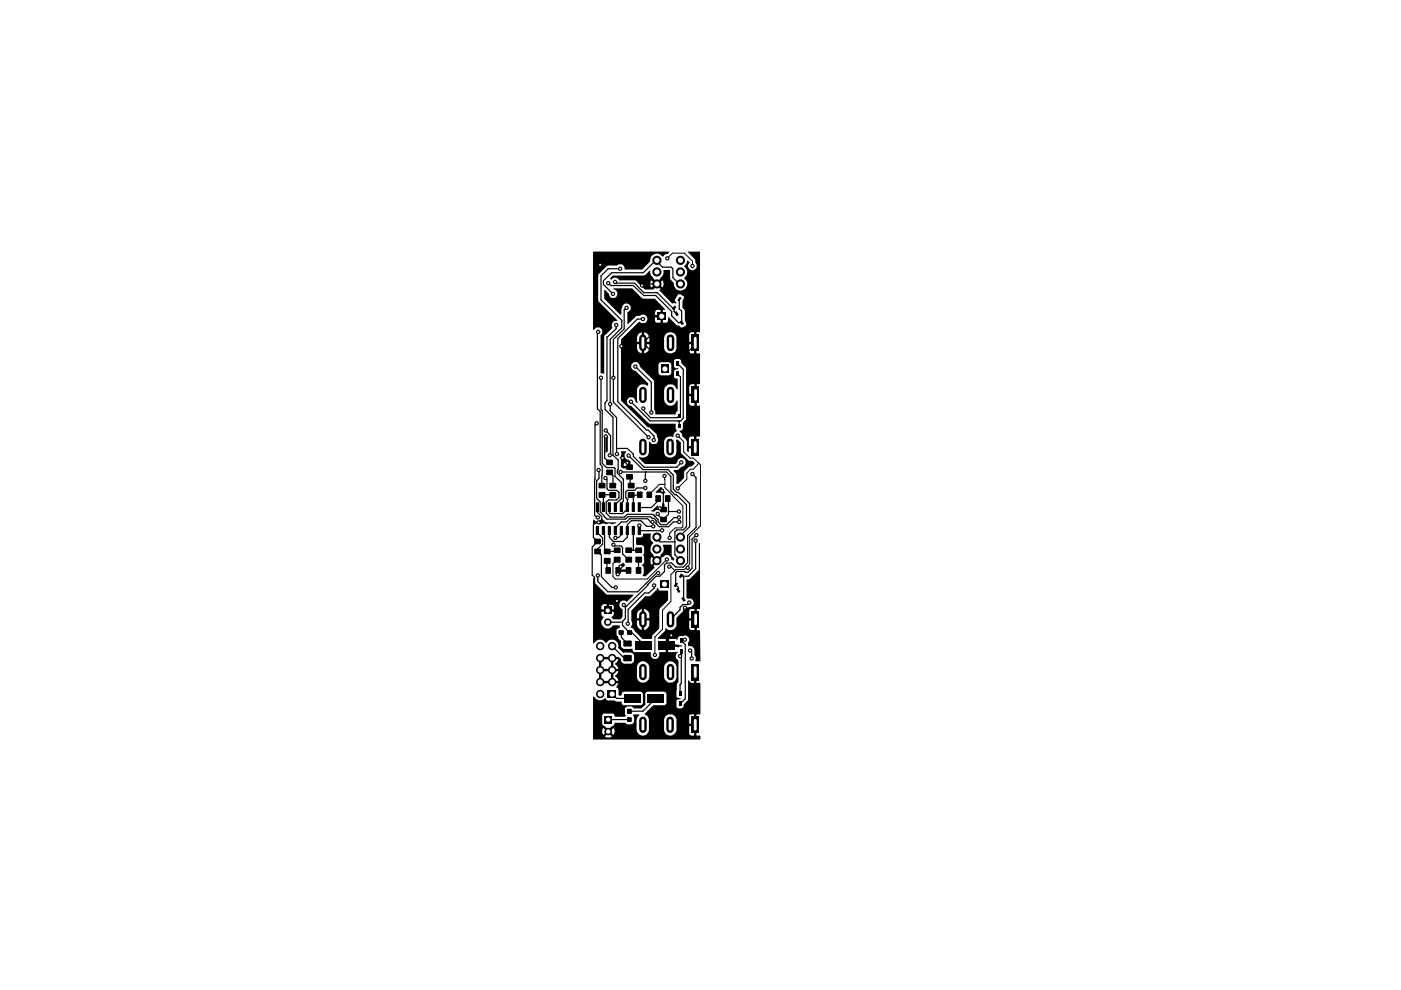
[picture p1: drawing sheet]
<svg xmlns="http://www.w3.org/2000/svg" width="297mm" height="210mm" viewBox="0 0 297 210" stroke-linecap="round" stroke-linejoin="round" font-family="sans-serif">
<g fill="#000">
<path d="M125.7 53.4l16.2-.1-.3 .5-.6 .1-.5 .5a1.48 1.48 0 0 0-1.7-.5 1.48 1.48 0 0 0-1 1.6l-1.7 1.7-3.7-.1a.97 .97 0 0 0-.6-1.1h-.6l-.3 .3-2.3 .1-1.8 1.9v5.5l4.1 4.1-.1 .1a.96 .96 0 0 0-1 .4 .96 .96 0 0 0 .1 1.1l-1.8 1.7v8h-.7l-.1-8.2 .4-.3v-.8l-.6-.5h-.6l-.5 .5-.3-.1zM129.9 58.4h6.8l1-1h.1l.2 .9 1.3 1.6 .7-1.1a1.16 1.16 0 0 0 .6-1.5h1.5v1.9l.8 .8a1.41 1.41 0 0 0 1.3 1.6 1.41 1.41 0 0 0 1.5-1.3 1.61 1.61 0 0 0-.7-1.4 1.53 1.53 0 0 0 0-2.5l.5-.5 .3-.7 .4 .4a.92 .92 0 0 0-.2 1.3 .92 .92 0 0 0 1.3 .2 .92 .92 0 0 0 .3-1.2l-.2-.2-.1-.8-1.5-1.6h2.6v17.1h-.7v4.5h.7v6.5h-.7v4.6h.7v6.5h-.7v2.5l-1.7 .1v.7l-.4-.2v-1.1l1.6 .1v-2.1h-.7l-.4 .3-.1 1.7h-.4l-.1-1.2-.9-.8v-.4l-.5-.6v-.2h.4l.3-.4v-1.2l.7-.7v-3.5h.6l.5 .5h.6v-2h-1.1v1.5h-.6v-2h1.7v-2l-.6-.1-.4 .3-.1 1.8h-.6v-5.5l-1.1-1v-.6l-.4-.3h-.7l-.4 .3v1.4l.4 .3h.5v.2h-.5l-.4 .3v1.4l.8 .3v2.2l-.3 .1v-.2a1.36 1.36 0 0 0-1.4-.9 1.36 1.36 0 0 0-1.2 1.2l.1 2.2a1.28 1.28 0 0 0 1.3 1.1 1.28 1.28 0 0 0 1.2-1.1l.3 .1v2.1l-.4 .4v.4h-4.4v-.6l-.2-.4v-6.1l-1.7-1.7h2.6l.4 .5h1.9l.4-.4v-2l-.2-.3h-2.2l-.3 .3v1.9h-2.6l-1.4-1.4-.1-.6-.5-.3h-.5l-.6 .5a.89 .89 0 0 0 .8 1.3l2.7 2.7v.5l-.4-.2a1.33 1.33 0 0 0-2 1v2.3l.2 .4-.2 .1-.3-.2a.95 .95 0 0 0-.6-1l-.8 .1a.89 .89 0 0 0-.4 1.1 .89 .89 0 0 0 .9 .6l3.9 3.8h5.5l.1 1.1 .2 .5-.7 .5v.7h-.3a1.23 1.23 0 0 0-1.7 .9l.1 2.7a1.31 1.31 0 0 0 1.4 .8 1.31 1.31 0 0 0 1.1-1.2l-.1-2.6h.4l.7 .6v2.1l.1 .4 1.3 1.2 .3 .2h.7l.4 .4v.3l-.6 .5-.6 .2-1 .9v1.3l-1.2 1.3h-.4v-1.9l-.6-1h1l.8-.7a.96 .96 0 0 0 .5-1.6l-.8-.3-.5 .4-.2 .5-.3 .4h-6.6l-1.2-1.3v-.2a1.42 1.42 0 0 0 2.1-.9l.1-2.4a.99 .99 0 0 0 1.1 .5 .99 .99 0 0 0 .7-1.1l-.2-.3-.1-.7-1.4-1.3-.5-.1-5.6-5.7v-11.2h3.3v.2a1.33 1.33 0 0 0 1.5 1 1.33 1.33 0 0 0 1.2-1.2h3.1v.1a1.39 1.39 0 0 0 2.4 .7h2.9l.3 .4h.8v-1.9h-1.1v1.5h-2.9l.2-.7v-1.4l3.8 .1v-2.1h-.7l-.3 .3-.1 1.7h-2.7v-.9a1.34 1.34 0 0 0-1.3-1.1 1.34 1.34 0 0 0-1.3 1.1v2.2h-3.1v-.7h-1.1v1.9h-.5v-1.9h-1.1v.7h-3.3v-1.3l6 .1-.1-1a1.45 1.45 0 0 0-1-1.1v2h-.5v-2l-.8 .5-.3 .6v.9h-3.3v-.4l3.8-3.8 .6 .3h.6l.3-.2 .2-.3h1.7l.2 .4h.9v-1.1h-1.1v.7h-1.7v-.2a.87 .87 0 0 0-.5-1h3.3v-1h-.9l-.2 .4v.6l-2.8-.1-.4 .3h-.7l-1.9 1.7v-2.6a.92 .92 0 0 0 .6-1.2l-.6-.5a1.03 1.03 0 0 0-1.3 1l-.1 1.2-.2 .1-3.4-3.4 .1-1.8a2.11 2.11 0 0 1 1.2 1.5l.2 .2h.7l.3-.2 .3-.5-.2-.8-.2-.2-.5-.1v-.3h4l2.3 2.2h2.6l2.2 2.3-.6 .1v2.7h.9l.2-.4 .1-.8 1.8 1.8h.4l.3 .3 .6 .1 .6-.3 .1-.4-.3-.7v-2.1l-.5-.6v-1.5l.3-.6-.1-.5-.6-.3h-.5l-.7 1.1 .3 .8h-.9l-2.7-2.7 .2-.3-.7-.8-.8 .9h-1.8l-1.2-1.2h2.3l.3 .8 .8-.8h.7l.9 .7a1.12 1.12 0 0 0 0-1.5l-.9 .8h-.7l-.8-.8-.3 .8h-2.3l-.8-.8h-3.5l-.1-.3a.9 .9 0 0 0-1.3 0l-.1 .2-.3-.1zM139.4 66.2h1.7v1.7h-1.7zM140.1 77.3h1.7v1.8h-1.7zM143 66.2l.4-.2 .5 .8-.5 .3zM143 64.8l.4 .2-.5 .8-.4-.3zM143.4 76.6h.5v1h-.5zM143.4 78.8h.5v1h-.5zM144.1 68.2l.4-.3 .5 .8-.5 .2zM144.1 62.9l.4 .3-.5 .7-.4-.2zM146.6 71h1.7v3.4h-1.7zM128.4 92.3l.5 .3v3.1l-.4 .3h-.1z"/>
<path d="M128.8 97.7h.9v.7h-.9zM131.7 95.7l1.1 .1a.93 .93 0 0 0-.4 1 .93 .93 0 0 0 .9 .7l.4 .4v1.3l-1.6 .1-.4-.2v-.3h1.5v-.8l-.9 .2-.1 .6h-.5v-1.6l-.2-.1 .2-.7zM133 98.7h.9v.7h-.9zM143.8 87.7h.5v.9h-.5zM143.8 89.9h.5v.9h-.5zM146.6 93h1.6v3.5h-1.6zM146.6 82h1.7v3.5h-1.7zM126.2 116.6h1v.7h-1zM126.2 114.5h1v.6h-1zM126.5 111.7h.3v1.6h-.3zM126.5 106.7h.3v1.7h-.3zM127.2 104.6h.9v.7h-.9z"/>
<path d="M127.2 102.6h.9v.7h-.9zM125.8 110.2a1.17 1.17 0 0 0 1.5 .4l.5-.5 .7 .6 2.1 .1v.2l-.7 .2-.4-.2h-.6l-.3 .2-.3-.2h-.7l-.3 .2-.3-.2h-.7l-.5 .3zM127.8 111.7h.3v1.6h-.3zM127.8 106.7h.3v1.7h-.3zM128.3 116.6h.9v.7h-.9zM128.3 118.5h.9v.8h-.9zM128.8 99.8h.9v.7h-.9zM129 111.7h.4v1.6h-.4zM129 106.7h.4v1.7h-.4zM129.5 102.6h.9v.7h-.9zM129.5 104.6h.9v.7h-.9zM130.3 111.7h.3v1.6h-.3z"/>
<path d="M130.3 106.7h.3v1.7h-.3zM130.4 116.3h.9v.7h-.9zM130.4 118.3h.9v.7h-.9zM131.6 111.7h.3v1.6h-.3zM131.6 106.7h.3v1.7h-.3zM132 119.3l.5 .3-.3 .6-.5-.5zM132.8 116.3h1v.7h-1zM132.8 118.3h1v.7h-1zM132.8 111.7h.4v1.6h-.4zM132.8 106.7h.4v1.7h-.4zM133 100.8h.9v.6h-.9zM133.3 102.6h1v.7h-1z"/>
<path d="M133.3 104.6h1v.7h-1zM134.1 111.7h.4v1.6h-.4zM134.1 106.7h.4v1.7h-.4zM135 118.3h.9v.7h-.9zM135 116.3h.9v.7h-.9zM135.3 104.5h.7v.8h-.7zM135.4 111.7h.3v1.6h-.3zM135.4 106.7h.3v1.7h-.3zM137.3 104.5h.7v.8h-.7zM135 113.9h1.1l.3-.8h1.6l-.1 .5a1.36 1.36 0 0 0 .6 1.5v.1a1.38 1.38 0 0 0 0 2.3v.3l.8 .7 .8-.7-.1-.2 .2-.1a1.63 1.63 0 0 0 .3-1.8v-.2l1.9 .1v2.3l.5 .5-.1 .5-.4-.2a.98 .98 0 0 0-.7-1 .98 .98 0 0 0-1.1 .4h-.1l-1.2 1.1-.8 .9 .3 .3-1.9 1.8-.7-.1 .3-.5v-1.3l-.4-.6 .5-.3v-.5h1.3l.2 .8 .8-.8-.7-.8-.3 .8h-1.3v-.9l-.3-.3 .3-.4v-1.3l-.5-.4h-1.1zM139.2 105.2h.7v1h-.7zM140.2 107.7h.9v.7h-.9z"/>
<path d="M140.2 109.8h.9v.7h-.9zM139 104.3l1-1h.3l.1 .4 .7 .7-.1 .1a.54 .54 0 0 1-1 0h-.9zM138.1 108.2h.2l1.1-1 .1 .1-.1 .5h1v-1l.2-.2 .3 .2v1.5l-1.7-.2-.4 .4h-.6zM141.2 105.2h.7v1h-.7zM125.8 122.5l.3 .2 .1 1 2.4 2.4 5.7 .1-1.4 1.4-.4-.3h-.6a.99 .99 0 0 0-.6 1 .99 .99 0 0 0 .7 .9v1.6l-.5 .5h-1.5l-.4-.5 .5-.4v-.7h-2.6v.7l.5 .4a1.36 1.36 0 0 0-.2 2 1.36 1.36 0 0 0 1.9 .1l.3-.3 1.4 .1 .1 .3-.8 .5v1.1l.4 .4v.5l.6 .4v1.1l.2 .4 .3 .2 1.8-.1 .4 .8h3.5a1.56 1.56 0 0 0 .7 1.4l.8-.1a1.15 1.15 0 0 0 .4-1.3h1.3v-2.8l-1.7-.1 1.5-1.5 .2-.7a1.41 1.41 0 0 0 2.1-.1h2.9l.5 .5h.6v-2h-1.1v1.5h-2.9l.2-.3v-1.7h3.8v-2h-.8l-.3 .4v1.6h-2.7l1.4-1.5 .1-.7 .1-.1 1-.1a.92 .92 0 0 0 1.1-.7 .92 .92 0 0 0-.6-1.1h-.8l-.2-.2v-3.8l.9-.2 1.8-1.9v-5.6l.2-.1v14h-.7v4.5h.7l.1 6.5h-1.1a.85 .85 0 0 0-.2-1.2v-1.2l-.1-.4a1.19 1.19 0 0 0-1.2-.3l-.1-.7a.87 .87 0 0 0 .2-1.1 .87 .87 0 0 0-1-.4l-1.1 .2-.3 .6-.3-.1h-1.7v1.2h2.2l.8 .2-.1 .2-.7 .1h-2.2v1.1l2.1-.1-.1 .2a.95 .95 0 0 0 .2 1.6v4.5l-.3 .4-.1 2.8 .4 .3h.5l.1 .2-.6 .1-.4 .2 .1 1.5 .3 .2h.7l.3-.2 .1-.6 1-1.1v-4h.2l.4 .5h.7v-2.6h.5v2.6l.8 .1v6.4l-.1 .2h-.7v4.5h.8l-.1 .8-22.7-.1v-.5h2.7l.4 .2 .9-.2-.8-.8-.6 .8h-2.6v-1.1h2l.1 .7 .8-.7h.8l.6 .7 .3-.5v-.4l-.3-.6-.6 .8h-.8l-.7-.8-.2 .8h-2v-1.7h2l.1 .3 .5 .2 .6 .8 .8-.8 .5-.2 .1-.5h2.3l.5 .4h.8l.4-.3 .2-.3v-.9l-.3-.4 .1-.2h1.3l-.5 .6-.1 .6v2a1.31 1.31 0 0 0 1.3 1.3 1.31 1.31 0 0 0 1.3-1.3h3.2v.2a1.29 1.29 0 0 0 .9 1 1.29 1.29 0 0 0 1.4-.5h3v.3l.4 .3h.7v-2.1h-1.1v1.5h-3l.3-.5v-1.5h3.8v-1.9l-1 .1-.1 1.8h-2.7v-.9l-.1-.4a1.66 1.66 0 0 0-1.7-.6l-.5 .4-.3 .6v2.2h-3.2v-2.2l-.3-.6-.6-.5 1.8-1.9 2.6-.1 .2-.3v-2l-.4-.5h-3.7l-.4 .4 .1 2.3-.8 .9h-1.7l-.5-.4h-.9l-.5 .4v1.3l.2 .1-.2 .4h-2.1l-.4-.7h-2.1l-.2 .3v1.8h-2v-5.6l.3-.1a1.45 1.45 0 0 0 2.4 .3l.4 .5h1.5l.3 .3h1.1l.1 .5 .4 .2 3.9-.1 .2-.3v-2l-.2-.4-3.9-.1-.3 .2-.2 .7h-.5l-.1-1.3-.1-.3-.4-.2 .5-.6v-.2l-4.1-.1v-.5l4.1 .1-.1-.5-.4-.4h4.4a1.27 1.27 0 0 0 2 1.1l.5-.5 .2-.6h3.1l.2 .6a1.5 1.5 0 0 0 1.7 .5l.5-.3 .2-.5-.1-2.7a1.3 1.3 0 0 0-1.3-.9 1.3 1.3 0 0 0-1.2 1.1v2.2h-3.1l-.1-2.3a1.3 1.3 0 0 0-1.3-1 1.3 1.3 0 0 0-1.3 1v2.3h-4.4l-.2-.2 .7-.7v-.3h-1.1v2h-.5v-2h-2v2h-.5v-2.6l4.1 .1-.1-.4-.6-.6 .7-.8v-.2h-1.1v1.9h-.5v-1.9h-2v1.9h-.5v-2.4h4.1l.6 .4v.4l.2 .4 .3 .2h1.7l.5-.4 .1-1.3-.5-.6h-1.8l-1.1-1a1.37 1.37 0 0 0-1-1.8 1.69 1.69 0 0 0-1.7 .7 1.42 1.42 0 0 0-2.3-.2l-.1 .3-.3-.1v-7.1h4.4v-.7l-.4-.4h-.6v1.1h-.5v-1.1h-.7l-.4 .4v.7h-1.8zM128 128.6h1.6v1.6h-1.6zM128.6 120.5h.7v.9h-.7zM130.7 120.5h.7v.9h-.7zM131.4 133.9h.6v.5h-.6zM130.8 120.7h2.7v.5h-2.6zM132.4 139.1h1.3v.9h-1.3zM132.4 136.1h1.3v.7h-1.3z"/>
<path d="M132.9 120.5h.7v.9h-.7zM133.2 133.9h.6v.5h-.6zM134.6 136h3.6v1.8h-3.6zM135 120.5h.7v.9h-.7zM136.8 126.4h1l.3-.2 1.1-1.1 .1-.4 .1-.1 .5 .6 1.7 .1v2l-1.7 1.7-.1 .3v4l-1.4 1.2-.1 .4v.6h-2.1l-1.7-1.7a.86 .86 0 0 0-.8-.8l.3-.7h1v.2a1.44 1.44 0 0 0 1.1 1.1h.5a1.38 1.38 0 0 0 1.1-1.1v-.9h-1.1v1.9h-.5v-1.9h-1.1v.7h-1l-.1-.6v-.6h3.8a1.6 1.6 0 0 0-.9-2h-.2v2h-.5v-2a1.17 1.17 0 0 0-1.1 1v1h-1.1v-1.6zM139.6 136h3.6v1.8h-3.6zM140 123h1.8v1.7h-1.8zM143.3 123.5l.5 .2-.5 .8-.5-.2zM143.3 124.9l.5-.3 .5 .9-.5 .2zM144.2 135.4h.5v.9h-.5zM144.2 137.6h.5v.9h-.5zM144.4 121.6l.5 .2-.5 .8-.5-.3z"/>
<path d="M144.4 126.8l.5-.2 .5 .7-.5 .3zM146.6 129.6h1.7v3.5h-1.7zM128.2 151.8h1.6v1.6h-1.6zM128.9 146.3h1.7v1.7h-1.7zM132.3 147.2h3.5v1.8h-3.5zM133.2 150.5h.5v.6h-.5zM133.2 152.3h.5v.5h-.5zM137.3 147.2h3.5v1.8h-3.5zM143.9 146.6h.5v.9h-.5zM143.9 148.8h.5v.9h-.5zM146.6 140.7h1.7v3.6h-1.7zM146.6 152h1.6v3.4h-1.6z"/>
<circle cx="127.3" cy="56.1" r=".47"/>
<circle cx="130.4" cy="59.8" r=".47"/>
<circle cx="131.5" cy="57" r=".47"/>
<circle cx="139.3" cy="57.7" r=".97"/>
<circle cx="139.3" cy="55.2" r=".97"/>
<circle cx="141.5" cy="54.8" r=".47"/>
<circle cx="144.3" cy="57.7" r=".97"/>
<circle cx="144.3" cy="55.2" r=".97"/>
<circle cx="146.8" cy="56.4" r=".47"/>
<circle cx="126.8" cy="70.4" r=".47"/>
<circle cx="128.9" cy="60" r=".47"/>
<circle cx="130" cy="62.3" r=".47"/>
<circle cx="130.6" cy="68.9" r=".47"/>
<circle cx="131.7" cy="73.4" r=".47"/>
<circle cx="132.8" cy="65.3" r=".47"/>
<circle cx="134.7" cy="77.7" r=".47"/>
<circle cx="136.1" cy="60.5" r=".47"/>
<circle cx="136.3" cy="67.6" r=".47"/>
<circle cx="139.3" cy="60.2" r=".97"/>
<circle cx="144.3" cy="60.2" r=".97"/>
<circle cx="126.5" cy="89.7" r=".47"/>
<circle cx="126.9" cy="99.7" r=".47"/>
<circle cx="127.4" cy="80.1" r=".47"/>
<circle cx="128.4" cy="92.5" r=".47"/>
<circle cx="128.4" cy="91.3" r=".47"/>
<circle cx="129.3" cy="96.5" r=".47"/>
<circle cx="129.4" cy="85.7" r=".47"/>
<circle cx="130" cy="80.1" r=".47"/>
<circle cx="130.8" cy="96.3" r=".47"/>
<circle cx="132" cy="97.1" r=".47"/>
<circle cx="133.3" cy="96.6" r=".47"/>
<circle cx="133.8" cy="85.2" r=".47"/>
<circle cx="136.4" cy="86.6" r=".47"/>
<circle cx="137.5" cy="92.7" r=".47"/>
<circle cx="138.1" cy="87.5" r=".47"/>
<circle cx="138.6" cy="93.3" r=".47"/>
<circle cx="143.7" cy="92.4" r=".47"/>
<circle cx="144.4" cy="98" r=".47"/>
<circle cx="126.7" cy="109.7" r=".47"/>
<circle cx="126.9" cy="110.7" r=".47"/>
<circle cx="128.4" cy="101.3" r=".47"/>
<circle cx="130" cy="115.5" r=".47"/>
<circle cx="130.5" cy="114" r=".47"/>
<circle cx="131.6" cy="100.1" r=".47"/>
<circle cx="135.6" cy="111.4" r=".47"/>
<circle cx="136.8" cy="103.5" r=".47"/>
<circle cx="136.8" cy="101.9" r=".47"/>
<circle cx="138.3" cy="110.7" r=".47"/>
<circle cx="138.5" cy="111.6" r=".47"/>
<circle cx="139.3" cy="116.4" r=".97"/>
<circle cx="139.3" cy="118.9" r=".97"/>
<circle cx="139.3" cy="113.9" r=".97"/>
<circle cx="139.4" cy="109" r=".47"/>
<circle cx="139.9" cy="107.8" r=".47"/>
<circle cx="140.4" cy="112.4" r=".47"/>
<circle cx="140.4" cy="104.1" r=".47"/>
<circle cx="140.9" cy="100.9" r=".47"/>
<circle cx="141.4" cy="118.6" r=".47"/>
<circle cx="142" cy="114" r=".47"/>
<circle cx="143.7" cy="103.5" r=".47"/>
<circle cx="143.9" cy="108.5" r=".47"/>
<circle cx="143.9" cy="109.7" r=".47"/>
<circle cx="144" cy="110.7" r=".47"/>
<circle cx="144.3" cy="116.4" r=".97"/>
<circle cx="144.3" cy="118.9" r=".97"/>
<circle cx="144.3" cy="113.9" r=".97"/>
<circle cx="146.8" cy="100.5" r=".47"/>
<circle cx="147.5" cy="114.6" r=".47"/>
<circle cx="147.7" cy="113.5" r=".47"/>
<circle cx="126.7" cy="122" r=".47"/>
<circle cx="127.3" cy="137" r=".89"/>
<circle cx="127.3" cy="139.5" r=".89"/>
<circle cx="128.9" cy="131.9" r=".8"/>
<circle cx="129.8" cy="137" r=".89"/>
<circle cx="129.8" cy="139.5" r=".89"/>
<circle cx="130.6" cy="124.5" r=".47"/>
<circle cx="130.8" cy="127.4" r=".47"/>
<circle cx="131" cy="121.8" r=".47"/>
<circle cx="131.6" cy="120.1" r=".47"/>
<circle cx="132.2" cy="128.3" r=".47"/>
<circle cx="133.1" cy="132.2" r=".47"/>
<circle cx="138.7" cy="124.1" r=".47"/>
<circle cx="138.9" cy="138.9" r=".47"/>
<circle cx="139.5" cy="121.5" r=".47"/>
<circle cx="141.9" cy="120.1" r=".47"/>
<circle cx="142.3" cy="134.7" r=".47"/>
<circle cx="144.2" cy="139.1" r=".47"/>
<circle cx="145.2" cy="128.9" r=".47"/>
<circle cx="145.2" cy="135.6" r=".47"/>
<circle cx="145.8" cy="120.4" r=".47"/>
<circle cx="146.1" cy="127.8" r=".47"/>
<circle cx="146.3" cy="137.9" r=".47"/>
<circle cx="146.6" cy="139.6" r=".47"/>
<circle cx="127.3" cy="144.6" r=".89"/>
<circle cx="127.3" cy="142.1" r=".89"/>
<circle cx="127.3" cy="147.2" r=".89"/>
<circle cx="128.9" cy="155.1" r=".8"/>
<circle cx="129.8" cy="142.1" r=".89"/>
<circle cx="129.8" cy="144.6" r=".89"/>
</g>
<g fill="none" stroke="#000" stroke-width=".25">
<path d="M130.4 59.8l.3 .2h3.8l2 2.1h2.9l3.2 3.2h.3v.7l.5 .5M131.5 57h-2.6l-1.5 1.5v5.1l4.4 4.3v1.6l-2.4 2.5v15.1l1.3 1.5 .1 7.7M126.8 70.4h-.1v16.3l.6 .5v11.2l.4 .5-.1 4.1M128.9 60l.6 .5h4.8l2.2 2.2h2.5l3.4 3.3v1l1.4 1.4h.7v-2.4l-.5-.5v-2.1M130.6 68.9v.8l-1.9 1.8v13.4l-.4 .5v1.4l1.7 1.7v8l1.1 1v2.1l-.2 .1v.6l1.3 1.3v4.7l-.5 .4v.8M132.8 65.3l-.5 .4v4.1l-2.3 2.2v13.3l7.5 7.4M134.7 77.7l3.4 3.3v6.5M136.3 67.6h-1.2l-4.1 4.2v13.4l6.1 6h.3l1.3 1.3-.1 .8M139 60.2h-2.4l-.5 .3M140.3 67.1v1.6l-4 4M143.7 79.3l.6 .6v7.9l-.3 .3-.4 .5h-5.7l-1.5-1.6v-.4M143.7 77.1l1.2 1.2v10.3l-.5 .6h-6.6l-4-4"/>
<path d="M144 60.2l-1.3-1.4v-1.8l-.4-.4h-1.8l-1.5-1.4-2.6 2.6h-6.7l-1.8 1.7v.8l2.1 2M147.2 72.7v.5l-2.3 2.3h-5.8l-2.7-2.8h-3.9l-.8 .7M126.5 89.7l-.3 .4-.1 19.1 .6 .5M126.9 99.7l.1 1.7-.5 .5v3.8l.8 .7v2.1l1.4 1.6h3.9l.6-.5h4.7l.4 .3h.4l.4 .4-.1 .6 .8 .8h1.9l1-1h1.3M127.4 80.1v6.7l.3 .2v11.2l.9 .9h1.6l.2 .2v1.7l1.3 1.3v3.4l-1.2 1.2v.6M128.4 92.5l-.2 .3v4.3l1 .9M128.4 91.3l1.1 1.1v3.9l-.2 .2M129.2 98h.1M130.7 95.1h2.3l1.3 1.2v.5l2.3 2.3h6.9l.9-1.1M132 97.1v.4l1.5 1.5M133.3 96.6l3 3h5.3l1.1 1.1v3l.7 .7h.4l2.4 2.4v4.9l-2.3 2.2M143.8 89.2l.2 .2v.9"/>
<path d="M126.7 114.8h.1M126.7 107.5v1.1l.9 1v.6l-.7 .5h-.7l-.4 .5v2.8l.9 .8M126.7 114.8l-1.1 1.2v5.9l.5 .5v2.7l2.8 3M126.7 112.5v.4l1.1 1.1v1.4l-1.1 1v.5l.8 .8v4.6l2.2 2.2h.9M127.6 104.9h2.4M127.9 112.5l.3 .3v3.5l.5 .6h1.3l.3-.2h.5M128.2 105l-.3 .2v2.3M128.4 101.3l.3 .4v1.9l.3 .4h1.7l.5 .4v1.1l-.5 .5h-1.7l-.5 .4v2.4l.9 .8h3l.6-.5h5.4l.3 .2M128.7 119v1.7l.2 .3M129.2 100.2l.8 .6v2.2M130 115.5l.3 .2h1.4l.3 .4v1.3l1.3 1.3M131.6 100.1h.1"/>
<path d="M131.6 100.1h9.7l.9 .9v3.1l.9 .8h.3l2.1 2.1v4.7l-.6 .7h-1.4l-.4 .4v4.8l1.2 1.3M131.7 112.5v.9l-.6 .6h-.6M133 105.8h.1M133 105.8v2.1l-1 1h-2.6l-.2-.2v-1.2M133.3 116.7h2.1M133.6 101.1v1.9M133.8 105l.5 .4v2.1M134.3 112.5l.1 4.2M135.4 118.7h.1M135.4 118.7v2.3M135.6 112.5h.1M135.6 111.4v1.1"/>
<path d="M135.6 104.9l-2.1 .1M136.8 103.5h-1.8l-.5 .5h-1.5l-.3 .3v1.2l.3 .3M137 100.1l-.2 .1v1.7M138.3 110.7h-.4l-.6-.7h-3.8l-.7 .7h-1.1l-1.2 1.2v.6M138.5 111.6h-1.4l-1.2-1.2h-2l-.9 .9v2.6l-.9 .9h-2.1l-.8-.8v-1.5M138.7 109.3h.1M138.7 109.3l.1 .2M138.8 109.5h.1M138.9 109.5h.1M138.9 109.5l.6 .7v.5l.6 .6h1.3l1.5-1.6h1M138.9 113.9l1.1 1 3.1-.1M139.4 109l1.1 1.2"/>
<path d="M139.7 106l-1.6 1.6-2.5-.1M139.9 107.8l.3 .2h.4M140.4 104.1l.2 .3v3.6M140.4 112.4l-4.8 .1M140.6 108h.1M141.6 106l.1 3.1-1.1 1.1M141.7 108.5h.1M141.7 108.5h2.2M146.8 100.5l.8 .8v10.5l-1.8 1.7v5.8l-.9 .9h-1.6l-.9-.8h-1.1l-.4 .4v1.4l-1 1h-.8l-6.5 6.6M147.5 114.6v6l-1.5 1.6-1.1 .1M147.7 113.5l-1 .8v6.2l-.8 .8h-.6l-.2-.1h-1.6l-.2 .2v2.6l.5 .5v.7M128.9 131.9h3.1"/>
<path d="M128.9 128.1v1.8M129.8 137l2.5 2.5h.7M130.8 127.4l-.6 .7h-1.3M131.6 120.1l-.5 .6v.3M131.7 134.1v1l1.3 1.4M132.2 128.3l.4 .3v2.5l-.6 .6v.9l1.4 1.5h.5l2.8 2.8M133.3 121h-2.3v.8M136 131.3h.8M138.7 124.1h.1M138.7 124.1v.6l-1.1 1h-.9l-3.5 3.5-.1 3M139.5 121.5h-.3l-4 4h-6.3l-2.2-2.2v-1.3M143.1 133.9h.1"/>
<path d="M144.4 122.1h.4l.1 .2M144.4 138v6.9l-.2 .3v1.9M144.4 138.9l-.2 .2M144.9 122.3v4.8M145.2 128.9l.5 .6v1.8l-4 3.9v1.7M145.2 135.6h-.6l-.2 .2 .9 .9v11.5l-1.1 1.1M146.1 127.8l-.3 .4h-1l-.6 .6v.5l-2 2M146.3 120.9h.1M146.3 137.9l.3 .3v1.4M128.9 152.6h4.5M129.8 147.2l.9 .9h3.3M133.4 152.6h.1"/>
<path d="M139 148.1l-2.7 2.7h-2.9"/>
</g>
<g fill="none" stroke="#000" stroke-width=".21">
<path d="M141.5 54.8l1.1-1.1h2.5l1.7 1.7v1M146.8 56.4h.1M143.7 92.4l1.2 1.2v2.2l1.4 1.3h.7l1.2 1.1M148.2 98.2l.3 .4v12.9l-2.3 2.3v5.8l-1.1 1.1h-1.8M148.2 98.2l-1.2 1.3h-.6l-.8 .8v1.3l-1.9 1.9M130.5 118.4v.6M140.9 100.9l.1 2.5 3.8 3.9v4.4l-.3 .2h-1.3l-1.2 1.2v.9M141 102.7h-1.2l-2.1 2.2M141.4 118.6h.1M141.4 118.6l-4.2 4.2h-6.7l-.5-.5v-2.8l.8-.8M147.2 112.8h.1M141.9 120.1h.3l.9 .9"/>
<path d="M143.3 120.7h.1M143.3 120.7l-1.1 1.1v5.7l-1.7 1.9v4l-1.6 1.6v3.9M145.5 120.4h.3M145.6 120.2h.1M145.8 120.4h.1"/>
</g>
<g fill="none" stroke="#000" stroke-width=".51">
<path d="M128.8 97.7h.9v.7h-.9zM128.8 99.8h.9v.7h-.9zM133 98.7h.9v.7h-.9zM126.2 116.6h1v.7h-1zM126.2 114.5h1v.6h-1zM127.2 102.6h.9v.7h-.9zM127.2 104.6h.9v.7h-.9zM128.3 116.6h.9v.7h-.9zM128.3 118.5h.9v.8h-.9zM129.5 102.6h.9v.7h-.9zM129.5 104.6h.9v.7h-.9zM130.4 118.3h.9v.7h-.9z"/>
<path d="M130.4 116.3h.9v.7h-.9zM132.8 118.3h1v.7h-1zM132.8 116.3h1v.7h-1zM133 100.8h.9v.6h-.9zM133.3 102.6h1v.7h-1zM133.3 104.6h1v.7h-1zM135 116.3h.9v.7h-.9zM135 118.3h.9v.7h-.9zM135.3 104.5h.7v.8h-.7zM137.3 104.5h.7v.8h-.7zM139.2 105.2h.7v1h-.7zM140.2 107.7h.9v.7h-.9z"/>
<path d="M140.2 109.8h.9v.7h-.9zM141.2 105.2h.7v1h-.7zM128.6 120.5h.7v.9h-.7zM130.7 120.5h.7v.9h-.7zM131.4 133.9h.6v.5h-.6zM132.4 136.1h1.3v.7h-1.3zM132.4 139.1h1.3v.9h-1.3zM132.9 120.5h.7v.9h-.7zM133.2 133.9h.6v.5h-.6zM135 120.5h.7v.9h-.7zM133.2 150.5h.5v.6h-.5zM133.2 152.3h.5v.5h-.5z"/>
</g>
<g fill="none" stroke="#000" stroke-width=".34">
<path d="M126.5 111.7h.3v1.6h-.3zM126.5 106.7h.3v1.7h-.3zM127.8 111.7h.3v1.6h-.3zM127.8 106.7h.3v1.7h-.3zM129 111.7h.4v1.6h-.4zM129 106.7h.4v1.7h-.4zM130.3 106.7h.3v1.7h-.3zM130.3 111.7h.3v1.6h-.3zM131.6 111.7h.3v1.6h-.3zM131.6 106.7h.3v1.7h-.3zM132.8 111.7h.4v1.6h-.4zM132.8 106.7h.4v1.7h-.4z"/>
<path d="M134.1 111.7h.4v1.6h-.4zM134.1 106.7h.4v1.7h-.4zM135.4 111.7h.3v1.6h-.3zM135.4 106.7h.3v1.7h-.3z"/>
</g>
<path d="M136.3 71.7v2M142.2 71.7v2M136.3 82.8v1.9M136.3 93.8v2M142.1 93.8v2M142.2 82.8v1.9M136.3 130.4v1.8M142.2 130.4v1.8M136.3 141.6v1.8M136.3 152.7v1.9M142.1 152.7v1.9M142.2 141.6v1.8" fill="none" stroke="#000" stroke-width="1.6"/>
<circle cx="141" cy="78.2" r=".55" fill="#fff"/>
<path d="M136.3 82.8v1.9M136.3 93.8v2M142.1 93.8v2M142.2 82.8v1.9M147.4 93.8v2M147.5 82.8v1.9" fill="none" stroke="#fff" stroke-width=".59"/>
<g fill="#fff">
<circle cx="144.3" cy="57.7" r=".55"/>
<circle cx="144.3" cy="55.2" r=".55"/>
<circle cx="139.3" cy="60.2" r=".55"/>
<circle cx="139.3" cy="57.7" r=".55"/>
<circle cx="139.3" cy="55.2" r=".55"/>
<circle cx="144.3" cy="60.2" r=".55"/>
<circle cx="140.3" cy="67.1" r=".55"/>
</g>
<path d="M136.3 71.7v2M142.2 71.7v2M147.4 71.7v2" fill="none" stroke="#fff" stroke-width=".59"/>
<g fill="#fff">
<circle cx="144.3" cy="118.9" r=".55"/>
<circle cx="144.3" cy="116.4" r=".55"/>
<circle cx="144.3" cy="113.9" r=".55"/>
<circle cx="139.3" cy="116.4" r=".55"/>
<circle cx="139.3" cy="113.9" r=".55"/>
</g>
<path d="M136.3 130.4v1.8M147.5 130.4v1.8M136.3 141.6v1.8M142.2 141.6v1.8M147.4 141.6v1.8" fill="none" stroke="#fff" stroke-width=".59"/>
<circle cx="128.9" cy="155.1" r=".47" fill="#fff"/>
<path d="M142.2 130.4v1.8M136.3 152.7v1.9M142.1 152.7v1.9M147.4 152.7v1.9" fill="none" stroke="#fff" stroke-width=".59"/>
<g fill="#fff">
<path d="M138.5 93.1l.3 .2-.1 .2-.3-.2z"/>
<path d="M138 87.3l.3 .2-.1 .1-.3-.1z"/>
<path d="M129.3 85.5l.3 .2-.1 .2-.3-.2z"/>
<path d="M133.7 85l.3 .2-.1 .2-.3-.2z"/>
<path d="M136.3 86.4l.3 .2-.1 .2-.3-.2z"/>
<path d="M126.4 89.6l.3 .1-.1 .2-.3-.2z"/>
<path d="M128.3 91.1l.4 .2-.2 .2-.3-.2z"/>
<path d="M128.3 92.4l.4 .1-.2 .2-.3-.2z"/>
<path d="M131.9 96.9l.3 .2-.1 .2-.3-.2z"/>
<path d="M131.5 99.9l.3 .2-.1 .2-.3-.2z"/>
<path d="M137.4 92.5l.3 .2-.1 .2-.3-.2z"/>
<path d="M130.7 96.1l.3 .2-.1 .2-.3-.2z"/>
<path d="M133.2 96.4l.3 .2-.1 .2-.3-.2z"/>
<path d="M129.2 96.3l.3 .2-.1 .2-.3-.2z"/>
<path d="M130.5 68.7l.4 .2-.2 .2-.3-.2z"/>
<path d="M127.2 55.9l.3 .2-.1 .2-.4-.2z"/>
<path d="M126.7 70.2l.3 .2-.1 .1-.3-.1z"/>
<path d="M129.9 62.1l.3 .2-.1 .2-.3-.2z"/>
<path d="M132.7 65.1l.4 .2-.2 .2-.3-.2z"/>
<path d="M128.8 59.8l.4 .2-.2 .2-.3-.2z"/>
<path d="M130.3 59.6l.3 .2-.1 .2-.3-.2z"/>
<path d="M136.7 103.3l.3 .2-.1 .2-.3-.2z"/>
<path d="M140.3 103.9l.3 .2-.1 .1-.3-.1z"/>
<path d="M136.7 101.8l.3 .1-.1 .2-.3-.2z"/>
<path d="M143.6 92.2l.3 .2-.1 .2-.3-.2z"/>
<path d="M143.6 103.4l.3 .1-.1 .2-.3-.2z"/>
<path d="M136.2 67.5l.3 .1-.1 .2-.3-.2z"/>
<path d="M136 60.3l.4 .2-.2 .2-.3-.2z"/>
<path d="M131.4 56.8l.3 .2-.1 .2-.3-.2z"/>
<path d="M146.7 56.2l.3 .2-.1 .2-.3-.2z"/>
<path d="M141.4 54.6l.3 .2-.1 .2-.3-.2z"/>
<path d="M134.6 77.5l.3 .2-.1 .2-.3-.2z"/>
<path d="M131.6 73.2l.4 .2-.2 .2-.3-.2z"/>
<path d="M129.9 79.9l.4 .2-.2 .2-.3-.2z"/>
<path d="M127.3 79.9l.3 .2-.1 .2-.3-.2z"/>
<path d="M130.7 127.2l.3 .2-.1 .2-.3-.2z"/>
<path d="M130.9 121.6l.3 .2-.1 .1-.3-.1z"/>
<path d="M133 132.1l.3 .1-.1 .2-.3-.2z"/>
<path d="M132.1 128.1l.4 .2-.1 .2-.4-.2z"/>
<path d="M130.5 124.4l.3 .1-.1 .2-.4-.2z"/>
<path d="M126.6 121.8l.4 .2-.2 .2-.3-.2z"/>
<path d="M126.8 110.6l.3 .1-.1 .2-.3-.2z"/>
<path d="M138.2 110.5l.4 .2-.2 .1-.3-.1z"/>
<path d="M129.9 115.3l.4 .2-.2 .2-.3-.2z"/>
<path d="M135.4 111.2l.4 .2-.1 .2-.4-.2z"/>
<path d="M126.8 99.5l.3 .2-.1 .1-.3-.1z"/>
<path d="M128.3 101.2l.3 .1-.1 .2-.4-.2z"/>
<path d="M126.6 109.5l.4 .2-.2 .2-.3-.2z"/>
<path d="M130.4 113.9l.3 .1-.1 .2-.3-.2z"/>
<path d="M142.2 134.5l.3 .2-.1 .2-.3-.2z"/>
<path d="M145.1 128.7l.3 .2-.1 .2-.3-.2z"/>
<path d="M146.2 137.7l.3 .2-.1 .2-.3-.2z"/>
<path d="M146.5 139.4l.4 .2-.2 .2-.3-.2z"/>
<path d="M138.8 138.7l.3 .2-.1 .1-.4-.1z"/>
<path d="M145.1 135.4l.3 .2-.1 .2-.3-.2z"/>
<path d="M144.1 138.9l.3 .2-.1 .2-.3-.2z"/>
<path d="M146 127.6l.3 .2-.1 .2-.3-.2z"/>
<path d="M143.8 108.3l.3 .2-.1 .1-.3-.1z"/>
<path d="M146.7 100.3l.3 .2-.1 .2-.3-.2z"/>
<path d="M144.3 97.9l.4 .1-.2 .2-.3-.2z"/>
<path d="M140.8 100.7l.3 .2-.1 .2-.3-.2z"/>
<path d="M131.5 120l.3 .1-.1 .2-.3-.2z"/>
<path d="M138.6 123.9l.3 .2-.1 .2-.3-.2z"/>
<path d="M145.7 120.2l.3 .2-.1 .2-.3-.2z"/>
<path d="M141.8 120l.3 .1-.1 .2-.3-.2z"/>
<path d="M141.3 118.4l.3 .2-.1 .2-.3-.2z"/>
<path d="M139.4 121.3l.3 .2-.1 .2-.3-.2z"/>
<path d="M139.8 107.6l.3 .2-.1 .2-.3-.2z"/>
<path d="M138.4 111.4l.3 .2-.1 .2-.3-.2z"/>
<path d="M139.3 108.8l.4 .2-.2 .2-.3-.2z"/>
<path d="M140.3 112.2l.3 .2-.1 .2-.3-.2z"/>
<path d="M143.8 109.5l.3 .2-.1 .2-.3-.2z"/>
<path d="M141.9 113.9l.3 .1-.1 .2-.3-.2z"/>
<path d="M143.9 110.5l.3 .2-.1 .1-.3-.1z"/>
<path d="M147.4 114.5l.3 .1-.1 .2-.3-.2z"/>
<path d="M147.6 113.3l.3 .2-.1 .1-.4-.1z"/>
<circle cx="128.9" cy="129.5" r=".47"/>
<circle cx="128.9" cy="131.9" r=".47"/>
<circle cx="140.9" cy="123.9" r=".55"/>
<circle cx="139.3" cy="118.9" r=".55"/>
<circle cx="128.9" cy="152.6" r=".47"/>
<circle cx="129.8" cy="147.2" r=".55"/>
<circle cx="127.3" cy="147.2" r=".55"/>
<circle cx="129.8" cy="144.6" r=".55"/>
<circle cx="127.3" cy="144.6" r=".55"/>
<circle cx="129.8" cy="142.1" r=".55"/>
<circle cx="127.3" cy="142.1" r=".55"/>
<circle cx="129.8" cy="139.5" r=".55"/>
<circle cx="127.3" cy="139.5" r=".55"/>
<circle cx="129.8" cy="137" r=".55"/>
<circle cx="127.3" cy="137" r=".55"/>
</g>
</svg>
